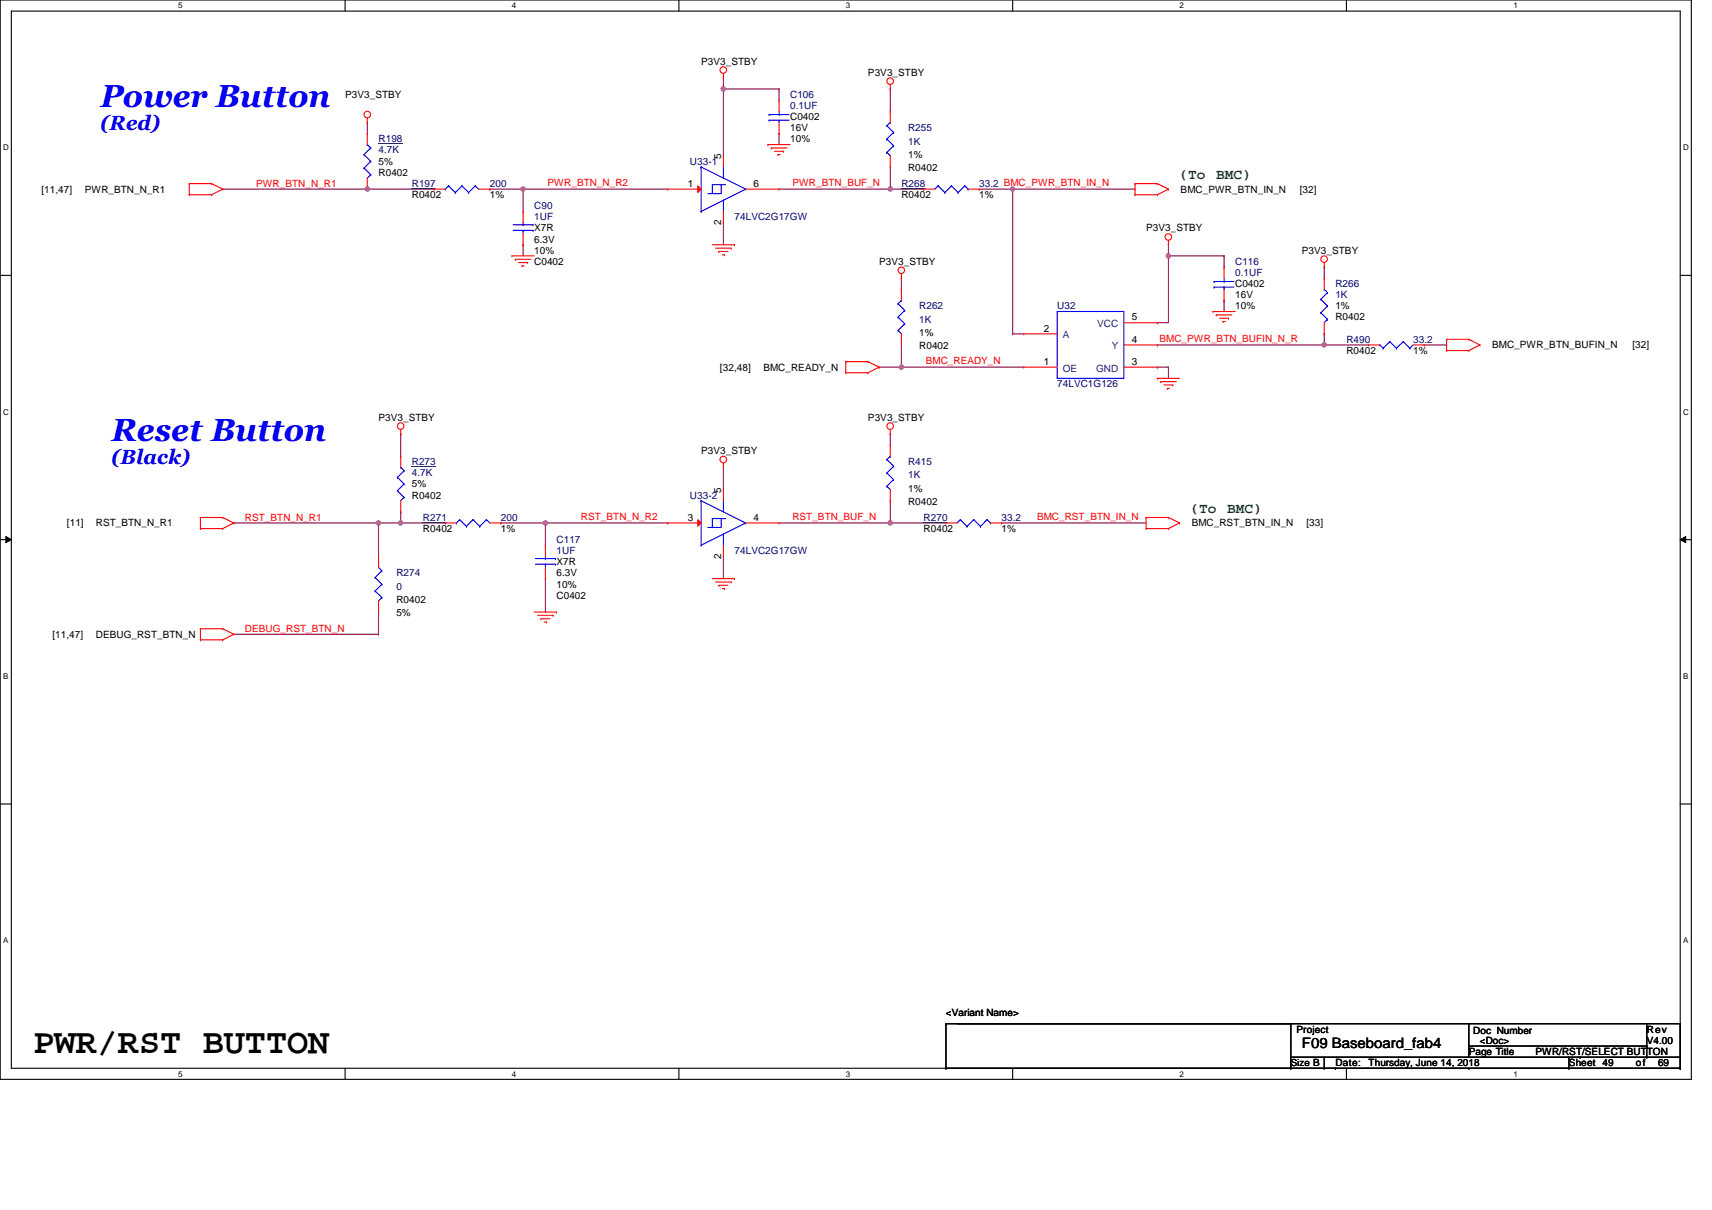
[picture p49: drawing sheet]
<svg xmlns="http://www.w3.org/2000/svg" width="297mm" height="210mm" viewBox="0 0 297 210" stroke-linecap="round" stroke-linejoin="round" font-family="sans-serif">
<defs><g id="words">
<text font-size="6.1" x="5.8" y="182.7">PWR/RST BUTTON</text>
<g font-size="5.5" fill="#00f">
<text x="17.4" y="18.6">Power Button</text>
<text x="19.3" y="76.5">Reset Button</text>
</g>
<g font-size="3.6" fill="#00f">
<text x="17.4" y="22.6">(Red)</text>
<text x="19.3" y="80.5">(Black)</text>
</g>
<g font-size="2.5" fill="#008000">
<text x="204.7" y="31.1">(To</text>
<text x="211" y="31.1">BMC)</text>
<text x="206.6" y="89">(To</text>
<text x="212.9" y="89">BMC)</text>
</g>
<text font-size="2.5" x="225.9" y="181.8">F09 Baseboard_fab4</text>
<g font-size="1.7">
<text x="121.6" y="11.2">P3V3_STBY</text>
<text x="59.9" y="17">P3V3_STBY</text>
<text x="150.6" y="13.1">P3V3_STBY</text>
<text x="137.1" y="20.8">C0402</text>
<text x="137.1" y="22.8">16V</text>
<text x="65.7" y="28.6">5%</text>
<text x="125.1" y="27.6" transform="rotate(-90 125.1 27.6)">5</text>
<text x="137.1" y="24.7">10%</text>
<text x="157.6" y="27.4">1%</text>
<text x="157.6" y="29.7">R0402</text>
<text x="7.2" y="33.4">[11,47]</text>
<text x="14.7" y="33.4">PWR_BTN_N_R1</text>
<text x="65.7" y="30.5">R0402</text>
<text x="71.5" y="34.4">R0402</text>
<text x="85" y="34.4">1%</text>
<text x="119.3" y="32.4">1</text>
<text x="130.7" y="32.4">6</text>
<text x="156.4" y="34.4">R0402</text>
<text x="169.9" y="34.4">1%</text>
<text x="204.8" y="33.4">BMC_PWR_BTN_IN_N</text>
<text x="225.5" y="33.4">[32]</text>
<text x="92.7" y="40.2">X7R</text>
<text x="125.1" y="39" transform="rotate(-90 125.1 39)">2</text>
<text x="198.9" y="40.2">P3V3_STBY</text>
<text x="92.7" y="45.9">C0402</text>
<text x="92.7" y="42.1">6.3V</text>
<text x="92.7" y="44">10%</text>
<text x="152.5" y="45.9">P3V3_STBY</text>
<text x="225.9" y="44">P3V3_STBY</text>
<text x="214.3" y="49.8">C0402</text>
<text x="214.3" y="51.7">16V</text>
<text x="214.3" y="53.7">10%</text>
<text x="231.7" y="53.7">1%</text>
<text x="159.5" y="58.3">1%</text>
<text x="181.1" y="57.5">2</text>
<text x="196.4" y="55.6">5</text>
<text x="196.4" y="59.4">4</text>
<text x="231.7" y="55.6">R0402</text>
<text x="124.9" y="64.3">[32,48]</text>
<text x="132.5" y="64.3">BMC_READY_N</text>
<text x="159.5" y="60.6">R0402</text>
<text x="181.1" y="63.3">1</text>
<text x="196.4" y="63.3">3</text>
<text x="233.6" y="61.4">R0402</text>
<text x="245.2" y="61.4">1%</text>
<text x="258.9" y="60.4">BMC_PWR_BTN_BUFIN_N</text>
<text x="283.2" y="60.4">[32]</text>
<text x="65.7" y="73">P3V3_STBY</text>
<text x="150.6" y="73">P3V3_STBY</text>
<text x="121.6" y="78.8">P3V3_STBY</text>
<text x="71.5" y="86.5">R0402</text>
<text x="71.5" y="84.5">5%</text>
<text x="125.1" y="85.5" transform="rotate(-90 125.1 85.5)">5</text>
<text x="157.6" y="85.3">1%</text>
<text x="157.6" y="87.6">R0402</text>
<text x="11.6" y="91.3">[11]</text>
<text x="16.6" y="91.3">RST_BTN_N_R1</text>
<text x="73.4" y="92.3">R0402</text>
<text x="86.9" y="92.3">1%</text>
<text x="119.3" y="90.3">3</text>
<text x="130.7" y="90.3">4</text>
<text x="160.2" y="92.3">R0402</text>
<text x="173.8" y="92.3">1%</text>
<text x="206.8" y="91.3">BMC_RST_BTN_IN_N</text>
<text x="226.7" y="91.3">[33]</text>
<text x="96.6" y="98.1">X7R</text>
<text x="96.6" y="100">6.3V</text>
<text x="96.6" y="101.9">10%</text>
<text x="125.1" y="96.9" transform="rotate(-90 125.1 96.9)">2</text>
<text x="68.8" y="104.6">R0402</text>
<text x="68.8" y="106.9">5%</text>
<text x="96.6" y="103.8">C0402</text>
<text x="9.1" y="110.6">[11,47]</text>
<text x="16.6" y="110.6">DEBUG_RST_BTN_N</text>
<text x="164.1" y="176.2">&lt;Variant Name&gt;</text>
<text x="224.9" y="179.1">Project</text>
<text x="255.6" y="179.3">Doc Number</text>
<text x="285.7" y="179.1">Rev</text>
<text x="224" y="184.9">Size B</text>
<text x="231.7" y="184.9">Date:</text>
<text x="237.5" y="184.9">Thursday, June 14, 2018</text>
<text x="254.8" y="183">Page Title</text>
<text x="256.8" y="181.1">&lt;Doc&gt;</text>
<text x="266.4" y="183">PWR/RST/SELECT BUTTON</text>
<text x="272.2" y="184.9">Sheet 49</text>
<text x="283.8" y="184.9">of</text>
<text x="285.7" y="181.1">V4.00</text>
<text x="287.7" y="184.9">69</text>
</g>
<g font-size="1.7" fill="#000080">
<text x="137.1" y="17">C106</text>
<text x="137.1" y="18.9">0.1UF</text>
<text x="157.6" y="22.8">R255</text>
<text x="65.7" y="24.7">R198</text>
<text x="65.7" y="26.6">4.7K</text>
<text x="119.7" y="28.6">U33-1</text>
<text x="157.6" y="25.1">1K</text>
<text x="71.5" y="32.4">R197</text>
<text x="85" y="32.4">200</text>
<text x="156.4" y="32.4">R268</text>
<text x="169.9" y="32.4">33.2 BMC_PWR_BTN_IN_N</text>
<text x="92.7" y="36.3">C90</text>
<text x="92.7" y="38.2">1UF</text>
<text x="127.4" y="38.2">74LVC2G17GW</text>
<text x="214.3" y="45.9">C116</text>
<text x="214.3" y="47.9">0.1UF</text>
<text x="159.5" y="53.7">R262</text>
<text x="183.4" y="53.7">U32</text>
<text x="231.7" y="49.8">R266</text>
<text x="231.7" y="51.7">1K</text>
<text x="159.5" y="56">1K</text>
<text x="233.6" y="59.5">R490</text>
<text x="245.2" y="59.5">33.2</text>
<text x="183.4" y="67.2">74LVC1G126</text>
<text x="71.5" y="80.7">R273</text>
<text x="71.5" y="82.6">4.7K</text>
<text x="157.6" y="80.7">R415</text>
<text x="157.6" y="83">1K</text>
<text x="119.7" y="86.5">U33-2</text>
<text x="73.4" y="90.3">R271</text>
<text x="86.9" y="90.3">200</text>
<text x="96.6" y="94.2">C117</text>
<text x="160.2" y="90.3">R270</text>
<text x="173.8" y="90.3">33.2</text>
<text x="68.8" y="100">R274</text>
<text x="96.6" y="96.1">1UF</text>
<text x="127.4" y="96.1">74LVC2G17GW</text>
<text x="68.8" y="102.3">0</text>
</g>
<g font-size="1.7" fill="#f00">
<text x="44.4" y="32.4">PWR_BTN_N_R1</text>
<text x="95" y="32.2">PWR_BTN_N_R2</text>
<text x="137.5" y="32.2">PWR_BTN_BUF_N</text>
<text x="201.2" y="59.2">BMC_PWR_BTN_BUFIN_N_R</text>
<text x="160.6" y="63.1">BMC_READY_N</text>
<text x="42.5" y="90.3">RST_BTN_N_R1</text>
<text x="100.8" y="90.1">RST_BTN_N_R2</text>
<text x="137.5" y="90.1">RST_BTN_BUF_N</text>
<text x="179.9" y="90.1">BMC_RST_BTN_IN_N</text>
<text x="42.5" y="109.6">DEBUG_RST_BTN_N</text>
</g>
<g font-size="1.7" fill="#004080">
<text x="184.4" y="58.7">A</text>
<text x="190.4" y="56.8">VCC</text>
<text x="184.4" y="64.5">OE</text>
<text x="190.2" y="64.5">GND</text>
<text x="192.9" y="60.6">Y</text>
</g>
<g font-size="1.4">
<text x="30.9" y="1.5">5</text>
<text x="88.8" y="1.5">4</text>
<text x="146.7" y="1.5">3</text>
<text x="204.7" y="1.5">2</text>
<text x="262.6" y="1.5">1</text>
<text x=".5" y="26.1">D</text>
<text x="292" y="26.1">D</text>
<text x=".5" y="71.9">C</text>
<text x="292" y="71.9">C</text>
<text x=".5" y="117.8">B</text>
<text x="292" y="117.8">B</text>
<text x=".5" y="163.6">A</text>
<text x="292" y="163.6">A</text>
<text x="30.9" y="186.8">5</text>
<text x="88.8" y="186.8">4</text>
<text x="146.7" y="186.8">3</text>
<text x="204.7" y="186.8">2</text>
<text x="262.6" y="186.8">1</text>
</g>
</g></defs>
<path d="M0 0h293.5v187.2h-293.5zM2 1.9h289.5v183.4h-289.5z" fill="none" stroke="#000" stroke-width=".19"/>
<g fill="#fff">
<path d="M30.9 .2h.8v1.6h-.8z"/>
<path d="M30.9 185.5h.8v1.6h-.8z"/>
</g>
<path d="M59.9 0v1.9M59.9 185.3v1.9" fill="none" stroke="#000" stroke-width=".19"/>
<g fill="#fff">
<path d="M88.8 .2h.8v1.6h-.8z"/>
<path d="M88.8 185.5h.8v1.6h-.8z"/>
</g>
<path d="M117.8 0v1.9M117.8 185.3v1.9" fill="none" stroke="#000" stroke-width=".19"/>
<g fill="#fff">
<path d="M146.7 .2h.8v1.6h-.8z"/>
<path d="M146.7 185.5h.8v1.6h-.8z"/>
</g>
<path d="M175.7 0v1.9M175.7 185.3v1.9" fill="none" stroke="#000" stroke-width=".19"/>
<g fill="#fff">
<path d="M204.7 .2h.7v1.6h-.7z"/>
<path d="M204.7 185.5h.7v1.6h-.7z"/>
</g>
<path d="M233.6 0v1.9M233.6 185.3v1.9" fill="none" stroke="#000" stroke-width=".19"/>
<g fill="#fff">
<path d="M262.6 .2h.7v1.6h-.7z"/>
<path d="M262.6 185.5h.7v1.6h-.7z"/>
<path d="M.5 24.8h1v1.6h-1z"/>
<path d="M292 24.8h1v1.6h-1z"/>
<path d="M.5 70.7h1v1.5h-1z"/>
<path d="M292 70.7h1v1.5h-1z"/>
</g>
<path d="M0 47.8h2M291.5 47.8h2" fill="none" stroke="#000" stroke-width=".19"/>
<g fill="#fff">
<path d="M.5 116.5h.9v1.6h-.9z"/>
<path d="M292 116.5h.9v1.6h-.9z"/>
</g>
<path d="M0 93.6h2M291.5 93.6h2" fill="none" stroke="#000" stroke-width=".19"/>
<path d="M1 93.1l1 .5-1 .5zM291.5 93.6l1-.5v1z" fill="#000"/>
<path d="M1 93.1l1 .5-1 .5zM291.5 93.6l1-.5v1z" fill="none" stroke="#000" stroke-width=".17"/>
<g fill="#fff">
<path d="M.5 162.4h.9v1.5h-.9z"/>
<path d="M292 162.4h.9v1.5h-.9z"/>
</g>
<path d="M0 139.5h2M291.5 139.5h2" fill="none" stroke="#000" stroke-width=".19"/>
<path d="M63.7 21.2h.1M63.7 21.2v2M90.8 32.8h.1M90.8 32.8h25.1" fill="none" stroke="#800040" stroke-width=".19"/>
<circle cx="90.7" cy="32.8" r=".38" fill="#f0f"/>
<circle cx="90.7" cy="32.8" r=".38" fill="none" stroke="#f0f" stroke-width=".19"/>
<path d="M63.7 32.8h.1M63.7 32.8h11.6M85 32.8h.1M85 32.8h5.8M90.8 32.8h.1M90.8 32.8v3.9M90.8 42.5h.1M90.8 42.5v1.9" fill="none" stroke="#800040" stroke-width=".19"/>
<circle cx="63.7" cy="32.8" r=".38" fill="#f0f"/>
<circle cx="63.7" cy="32.8" r=".38" fill="none" stroke="#f0f" stroke-width=".19"/>
<path d="M69.5 75.3h.1M69.5 75.3v3.8M69.5 88.8h.1M69.5 90.7h.1M69.5 88.8v1.9M69.5 90.7h7.8" fill="none" stroke="#800040" stroke-width=".19"/>
<circle cx="69.5" cy="90.7" r=".38" fill="#f0f"/>
<circle cx="69.5" cy="90.7" r=".38" fill="none" stroke="#f0f" stroke-width=".19"/>
<path d="M86.9 90.7h.1M86.9 90.7h29M94.6 90.7h.1M94.6 90.7v3.9M94.6 100.4h.1M94.6 100.4v5.8" fill="none" stroke="#800040" stroke-width=".19"/>
<circle cx="94.6" cy="90.7" r=".38" fill="#f0f"/>
<circle cx="94.6" cy="90.7" r=".38" fill="none" stroke="#f0f" stroke-width=".19"/>
<path d="M125.5 15.4h.1M125.5 15.4v11.6M125.5 38.6h.1M125.5 38.6v3.9M175.7 32.8h21.2M196.9 32.8h.1M65.7 90.7h.1M65.7 90.7h3.8" fill="none" stroke="#800040" stroke-width=".19"/>
<circle cx="125.5" cy="15.4" r=".38" fill="#f0f"/>
<circle cx="125.5" cy="15.4" r=".38" fill="none" stroke="#f0f" stroke-width=".19"/>
<path d="M125.5 15.4h.1M125.5 13.5h.1M125.5 15.4h9.7M125.5 13.5v1.9M135.2 23.2h.1M135.2 23.2v1.9M135.2 32.8h19.3M154.5 32.8h.1" fill="none" stroke="#800040" stroke-width=".19"/>
<circle cx="154.5" cy="32.8" r=".38" fill="#f0f"/>
<circle cx="154.5" cy="32.8" r=".38" fill="none" stroke="#f0f" stroke-width=".19"/>
<path d="M135.2 15.4h.1M135.2 15.4v2M125.5 96.5h.1M125.5 81.1h.1M125.5 81.1v3.8M125.5 96.5v3.9M135.2 90.7h19.3M154.5 90.7h.1" fill="none" stroke="#800040" stroke-width=".19"/>
<circle cx="154.5" cy="90.7" r=".38" fill="#f0f"/>
<circle cx="154.5" cy="90.7" r=".38" fill="none" stroke="#f0f" stroke-width=".19"/>
<path d="M202.7 44.4h.1M202.7 44.4h9.7M202.7 44.4v11.6M173.8 90.7h.1M173.8 90.7h25.1" fill="none" stroke="#800040" stroke-width=".19"/>
<circle cx="202.7" cy="44.4" r=".38" fill="#f0f"/>
<circle cx="202.7" cy="44.4" r=".38" fill="none" stroke="#f0f" stroke-width=".19"/>
<path d="M175.7 32.8h.1M175.7 32.8v25.1M200.8 56h.1M200.8 56h1.9M212.4 44.4h.1M212.4 44.4v1.9M156.4 63.7h.1M156.4 63.7h21.2M200.8 63.7h.1M200.8 63.7h1.9M202.7 63.7h.1M202.7 63.7v1.9" fill="none" stroke="#800040" stroke-width=".19"/>
<circle cx="175.7" cy="32.8" r=".38" fill="#f0f"/>
<circle cx="175.7" cy="32.8" r=".38" fill="none" stroke="#f0f" stroke-width=".19"/>
<g fill="none" stroke="#800040" stroke-width=".19">
<path d="M169.9 32.8h.1M169.9 32.8h5.8M175.7 57.9h.1M175.7 57.9h1.9M200.8 59.8h.1M202.7 42.5h.1M202.7 42.5v1.9M212.4 52.1h.1M212.4 52.1v1.9M229.8 46.3h.1M229.8 57.9h.1M229.8 57.9v1.9h-29"/>
<path d="M229.8 46.3v2M247.1 59.8h.1M247.1 59.8h3.9"/>
</g>
<circle cx="229.7" cy="59.8" r=".38" fill="#f0f"/>
<circle cx="229.7" cy="59.8" r=".38" fill="none" stroke="#f0f" stroke-width=".19"/>
<path d="M156.4 59.8v3.9M156.4 63.7h.1" fill="none" stroke="#800040" stroke-width=".19"/>
<circle cx="156.4" cy="63.7" r=".38" fill="#f0f"/>
<circle cx="156.4" cy="63.7" r=".38" fill="none" stroke="#f0f" stroke-width=".19"/>
<path d="M156.4 48.3h.1M156.4 48.3v1.9M152.5 63.7h.1M152.5 63.7h3.9M65.7 90.7h.1M65.7 90.7v5.8M65.7 106.2h.1M65.7 106.2v3.8" fill="none" stroke="#800040" stroke-width=".19"/>
<circle cx="65.7" cy="90.7" r=".38" fill="#f0f"/>
<circle cx="65.7" cy="90.7" r=".38" fill="none" stroke="#f0f" stroke-width=".19"/>
<g fill="none" stroke="#800040" stroke-width=".19">
<path d="M154.5 15.4h.1M154.5 15.4v3.9M38.6 32.8h25.1M63.7 32.8h.1M154.5 32.8h.1M154.5 29v3.8M154.5 32.8h5.7M160.2 32.8h.1M229.8 59.8h.1M229.8 59.8h7.7M154.5 75.3h.1M154.5 75.3v1.9"/>
<path d="M40.6 90.7h25.1M65.7 90.7h.1M154.5 90.7h.1M154.5 86.9v3.8M154.5 90.7h9.6M40.6 110h25.1M65.7 110h.1"/>
</g>
<g fill="none" stroke="#f00" stroke-width=".19">
<path d="M125.5 13.5h.1M125.5 12.7v.8M154.5 15.4h.1M154.5 14.7v.7M32.8 31.9h.1M32.8 33.8h.1M32.8 31.9h3.9M32.8 33.8h3.9M32.8 31.9v1.9M36.7 33.8h.1M36.7 31.9h.1M36.7 31.9l1.9 .9"/>
<path d="M38.6 32.8h.1M38.6 32.8l-1.9 1M63.7 21.2h.1M63.7 20.5v.7M133.2 25.1h.1M133.2 25.1h3.9M133.8 25.7h.1M133.8 25.7h2.7M134.4 26.2h1.5M135 26.8h.1M135 26.8h.4M135.9 26.2h.1"/>
<path d="M196.9 31.9h.1M196.9 33.8h.1M196.9 31.9h3.9M196.9 31.9v1.9M196.9 33.8h3.9M200.8 31.9h.1M200.8 33.8h.1M200.8 31.9l1.9 .9M202.7 32.8h.1M202.7 32.8l-1.9 1M88.8 44.4h.1M88.8 44.4h3.9"/>
<path d="M89.4 45h.1M89.4 45h2.7M90 45.6h1.5M90.6 46.1h.1M90.6 46.1h.3M91.5 45.6h.1M123.6 42.5h3.8M124.2 43.1h2.7M124.7 43.6h.1M124.7 43.6h1.6M125.3 44.2h.4M125.7 44.2h.1"/>
<path d="M126.9 43.1h.1M127.4 42.5h.1M156.4 48.3h.1M156.4 47.5v.8M202.7 42.5h.1M202.7 41.7v.8M210.5 54h.1M210.5 54h3.8M211 54.6h.1M211 54.6h2.7M211.6 55.2h1.5M212.2 55.8h.1"/>
<path d="M212.2 55.8h.4M213.1 55.2h.1M229.8 46.3h.1M229.8 45.6v.7M251 58.9h.1M251 58.9h3.8M251 58.9v1.9M254.8 58.9h.1M254.8 58.9l2 .9M256.8 59.8h.1M256.8 59.8l-2 1M69.5 75.3h.1"/>
<path d="M69.5 74.5v.8M146.7 62.7h.1M146.7 64.7h.1M146.7 64.7h3.9M146.7 62.7h3.9M146.7 62.7v2M150.6 64.7h.1M150.6 62.7h.1M150.6 62.7l1.9 1M152.5 63.7h.1M152.5 63.7l-1.9 1M154.5 75.3h.1"/>
<path d="M154.5 74.5v.8M200.8 65.6h.1M200.8 65.6h3.9M201.4 66.2h.1M201.4 66.2h2.7M201.9 66.8h1.6M202.5 67.4h.1M202.5 67.4h.4M203.5 66.8h.1M251 60.8h.1M251 60.8h3.8M254.8 60.8h.1"/>
<path d="M34.8 89.8h.1M34.8 91.7h.1M34.8 89.8h3.8M34.8 91.7h3.8M34.8 89.8v1.9M38.6 91.7h.1M38.6 89.8h.1M38.6 89.8l2 .9M40.6 90.7h.1M40.6 90.7l-2 1M125.5 81.1h.1M125.5 80.3v.8"/>
<path d="M164.1 90.7h.1M164.1 90.7h1.9M171.8 90.7h2M173.8 90.7h.1M198.9 89.8h.1M198.9 91.7h.1M198.9 89.8h3.8M198.9 89.8v1.9M198.9 91.7h3.8M202.7 89.8h.1M202.7 91.7h.1M202.7 89.8l2 .9"/>
<path d="M204.7 90.7h.1M204.7 90.7l-2 1M34.8 109.1h.1M34.8 111h.1M34.8 111h3.8M34.8 109.1h3.8M34.8 109.1v1.9M38.6 111h.1M38.6 109.1h.1M38.6 109.1l2 .9M40.6 110h.1M40.6 110l-2 1"/>
<path d="M92.7 106.2h3.9M93.3 106.7h2.7M93.8 107.3h.1M93.8 107.3h1.6M94.4 107.9h.4M94.8 107.9h.1M96 106.7h.1M96.6 106.2h.1M123.6 100.4h3.8M124.2 101h2.7M124.7 101.5h.1M124.7 101.5h1.6"/>
<path d="M125.3 102.1h.4M125.7 102.1h.1M126.9 101h.1M127.4 100.4h.1"/>
<circle cx="63.7" cy="19.9" r=".57"/>
<circle cx="125.5" cy="12.1" r=".57"/>
<circle cx="154.5" cy="14.1" r=".57"/>
<circle cx="156.4" cy="46.9" r=".57"/>
<circle cx="202.7" cy="41.1" r=".57"/>
<circle cx="229.7" cy="45" r=".57"/>
<circle cx="69.5" cy="73.9" r=".57"/>
<circle cx="125.5" cy="79.7" r=".57"/>
<circle cx="154.5" cy="73.9" r=".57"/>
</g>
<g fill="none" stroke="#000" stroke-width=".19">
<path d="M164.1 177.6h.1M164.1 177.6h127.4M164.1 177.6v7.7M224 177.6h.1M224 177.6v7.7M254.8 177.6h.1M254.8 177.6v5.8M285.7 177.6v5.8M291.5 177.6h.1M291.5 177.6v7.7M164.1 185.3h.1M164.1 185.3h127.4"/>
<path d="M224 185.3h.1M224 183.4h67.5M229.8 185.3h.1M229.8 183.4v1.9M231.7 185.3h.1M254.8 185.3h.1M254.8 181.5h30.9M272.2 185.3h.1M272.2 183.4v1.9M274.1 183.4h.1M285.7 181.5h.1M285.7 183.4h.1"/>
<path d="M291.5 185.3h.1M291.5 183.4h.1"/>
</g>
<g fill="none" stroke="#00f" stroke-width=".19">
<path d="M121.6 94.6h.1M121.6 86.9h.1M121.6 86.9l7.8 3.8M121.6 86.9v7.7M125.1 90v1.5h-2.3M125.5 86.9h.1M125.5 92.6h.1M125.5 86.9v1.9M125.5 92.6v2M125.9 90h-2.3v1.5M129.4 90.7h.1M129.4 90.7l-7.8 3.9"/>
<path d="M166.6 90.1h.1M166.6 90.1l-.6 .6M166.6 90.1l1.2 1.2M167.8 91.3h.1M168.9 90.1h.1M168.9 90.1l-1.1 1.2M168.9 90.1l1.2 1.2M170.1 91.3h.1M171.3 90.1h.1M171.3 90.1l-1.2 1.2M171.3 90.1l.5 .6M171.8 90.7h.1"/>
</g>
<path d="M160.2 90.6h4.2" fill="none" stroke="#000080" stroke-width=".17"/>
<path d="M121.1 90.1l.5 .6-.5 .6z" fill="#f00"/>
<g fill="none" stroke="#f00" stroke-width=".19">
<path d="M135.2 17.4h.1M135.2 17.4v1.9M63.7 32.8h.1M63.7 23.2h.1M63.7 23.2v1.9M63.7 30.9v1.9M75.3 32.8h.1M75.3 32.8h2M83 32.8h2M85 32.8h.1M135.2 23.2h.1M135.2 21.2v2"/>
<path d="M156.4 59.8h.1M156.4 50.2h.1M156.4 50.2v1.9M156.4 57.9v1.9M229.8 57.9h.1M229.8 48.3h.1M229.8 48.3v1.9M229.8 56v1.9M69.5 79.1h.1M69.5 79.1v2M65.7 96.5h.1M65.7 96.5v1.9"/>
<path d="M69.5 88.8h.1M69.5 86.9v1.9M77.3 90.7h.1M77.3 90.7h1.9M85 90.7h1.9M86.9 90.7h.1M94.6 94.6h.1M94.6 94.6v1.9M94.6 98.4v2M115.9 90.7h.1M115.9 90.7h5.7M121.1 90.1l.5 .6-.5 .6z"/>
<path d="M125.5 96.5h.1M125.5 84.9h.1M125.5 84.9v2M125.5 94.6v1.9M129.4 90.7h5.8M135.2 90.7h.1M65.7 106.2h.1M65.7 104.2v2M94.6 100.4h.1"/>
</g>
<g fill="none" stroke="#00f" stroke-width=".19">
<path d="M133.4 19.9h.1M133.4 19.9h3.5M135.2 19.9h.1M135.2 19.3v.6M63.2 29.1h.1M63.2 26.8h.1M63.2 29.1l1.1 1.2M63.2 26.8l1.1 1.2M63.7 25.1h.1M63.7 25.1l.6 .6M64.3 30.3h.1M64.3 28h.1"/>
<path d="M64.3 25.7h.1M64.3 30.3l-.6 .6M64.3 28l-1.1 1.1M64.3 25.7l-1.1 1.1M77.3 32.8h.1M77.8 32.2h.1M77.8 32.2l1.2 1.2M77.8 32.2l-.5 .6M79 33.4h.1M80.2 32.2h.1M80.2 32.2l1.1 1.2M80.2 32.2l-1.2 1.2"/>
<path d="M81.3 33.4h.1M82.5 32.2h.1M82.5 32.2l.5 .6M82.5 32.2l-1.2 1.2M121.6 36.7h.1M121.6 29h.1M121.6 29l7.8 3.8M121.6 29v7.7M125.1 32v1.6h-2.3M125.5 29h.1M125.5 34.7h.1M125.5 29v1.9"/>
<path d="M125.5 34.7v2M125.9 32h-2.3v1.6M129.4 32.8h.1M129.4 32.8l-7.8 3.9M133.4 20.8h.1M133.4 20.8h3.5M135.2 20.8h.1M135.2 20.8v.4M155.8 57.3h.1M155.8 55h.1M155.8 52.7h.1M155.8 57.3l.6 .6"/>
<path d="M155.8 55l1.2 1.2M155.8 52.7l1.2 1.1M156.4 52.1h.1M156.4 52.1l-.6 .6M157 56.2h.1M157 53.8h.1M157 56.2l-1.2 1.1M157 53.8l-1.2 1.2M229.2 54.3h.1M229.2 51.9h.1M229.2 54.3l1.1 1.1M229.2 51.9l1.1 1.2"/>
<path d="M229.8 50.2h.1M229.8 50.2l.5 .6M230.3 55.4h.1M230.3 53.1h.1M230.3 50.8h.1M230.3 55.4l-.5 .6M230.3 53.1l-1.1 1.2M230.3 50.8l-1.1 1.1M65.7 98.4l.5 .6M66.2 99h.1M66.2 99l-1.1 1.2M69 85.1h.1"/>
<path d="M69 82.8h.1M69 85.1l1.1 1.2M69 82.8l1.1 1.2M69.5 81.1h.1M69.5 81.1l.6 .6M70.1 86.3h.1M70.1 84h.1M70.1 81.7h.1M70.1 86.3l-.6 .6M70.1 84l-1.1 1.1M70.1 81.7l-1.1 1.1M79.2 90.7h.1"/>
<path d="M79.8 90.1h.1M79.8 90.1l1.1 1.2M79.8 90.1l-.6 .6M80.9 91.3h.1M82.1 90.1h.1M82.1 90.1l1.1 1.2M82.1 90.1l-1.2 1.2M83.2 91.3h.1M84.4 90.1h.1M84.4 90.1l.6 .6M84.4 90.1l-1.2 1.2M92.9 97.9h3.5"/>
<path d="M92.9 96.9h3.5M94.6 96.9h.1M94.6 97.9h.1M94.6 96.5v.4M94.6 97.9v.5M96.4 97.9h.1M96.4 96.9h.1M65.1 100.2h.1M65.1 102.5h.1M65.1 100.2l1.1 1.1M65.1 102.5l1.1 1.2M65.7 104.2h.1"/>
<path d="M66.2 101.3h.1M66.2 103.7h.1M66.2 101.3l-1.1 1.2M66.2 103.7l-.5 .5"/>
</g>
<path d="M65.7 25h4.1M71.5 32.7h4.1M71.5 80.9h4.1M73.4 90.6h4.2" fill="none" stroke="#000080" stroke-width=".17"/>
<path d="M121.1 32.2l.5 .6-.5 .6z" fill="#f00"/>
<g fill="none" stroke="#f00" stroke-width=".19">
<path d="M154.5 19.3h.1M154.5 19.3v1.9M90.8 36.7h.1M90.8 36.7v1.9M115.9 32.8h.1M115.9 32.8h5.7M121.1 32.2l.5 .6-.5 .6zM125.5 38.6h.1M125.5 27h.1M125.5 27v2M125.5 36.7v1.9M129.4 32.8h5.8"/>
<path d="M135.2 32.8h.1M154.5 29h.1M154.5 27v2M160.2 32.8h.1M160.2 32.8h2M168 32.8h1.9M169.9 32.8h.1M90.8 42.5h.1M90.8 40.5v2M177.6 57.9h.1M177.6 57.9h5.8M195 56h5.8"/>
<path d="M195 59.8h5.8M200.8 56h.1M200.8 59.8h.1M212.4 52.1h.1M212.4 46.3h.1M212.4 46.3v2M212.4 50.2v1.9M237.5 59.8h.1M237.5 59.8h1.9M245.2 59.8h1.9M247.1 59.8h.1M154.5 77.2h.1"/>
<path d="M154.5 77.2v1.9M177.6 63.7h.1M177.6 63.7h5.8M195 63.7h5.8M200.8 63.7h.1M154.5 86.9h.1M154.5 84.9v2"/>
</g>
<g fill="none" stroke="#00f" stroke-width=".19">
<path d="M89 40h3.5M89 39h3.5M90.8 39h.1M90.8 40h.1M90.8 38.6v.4M90.8 40v.5M92.5 40h.1M92.5 39h.1M153.9 26.4h.1M153.9 24.1h.1M153.9 21.8h.1M153.9 26.4l.6 .6"/>
<path d="M153.9 24.1l1.1 1.2M153.9 21.8l1.1 1.2M154.5 21.2h.1M154.5 21.2l-.6 .6M155 25.3h.1M155 23h.1M155 25.3l-1.1 1.1M155 23l-1.1 1.1M162.8 32.2h.1M162.8 32.2l-.6 .6M162.8 32.2l1.1 1.2M163.9 33.4h.1"/>
<path d="M165.1 32.2h.1M165.1 32.2l-1.2 1.2M165.1 32.2l1.1 1.2M166.2 33.4h.1M167.4 32.2h.1M167.4 32.2l-1.2 1.2M167.4 32.2l.6 .6M168 32.8h.1M183.4 54h11.6v11.6h-11.6zM210.6 48.8h.1M210.6 49.8h.1M210.6 48.8h3.5"/>
<path d="M210.6 49.8h3.5M212.4 49.8h.1M212.4 48.8h.1M212.4 48.3v.5M212.4 49.8v.4M239.4 59.8h.1M239.4 59.8l.6 .6M241.1 59.3h.1M241.1 59.3l1.2 1.1M241.1 59.3l-1.1 1.1M243.5 59.3h.1M243.5 59.3l1.1 1.1"/>
<path d="M243.5 59.3l-1.2 1.1M245.2 59.8l-.6 .6M153.9 79.7h.1M153.9 79.7l1.1 1.2M154.5 79.1h.1M154.5 79.1l-.6 .6M240 60.4h.1M242.3 60.4h.1M244.6 60.4h.1M153.9 84.3h.1M153.9 82h.1M153.9 84.3l.6 .6"/>
<path d="M153.9 82l1.1 1.2M155 83.2h.1M155 80.9h.1M155 83.2l-1.1 1.1M155 80.9l-1.1 1.1"/>
</g>
<path d="M156.4 32.7h4.2" fill="none" stroke="#000080" stroke-width=".17"/>
<circle cx="90.7" cy="32.8" r=".38" fill="#f0f"/>
<circle cx="90.7" cy="32.8" r=".38" fill="none" stroke="#f0f" stroke-width=".19"/>
<circle cx="63.7" cy="32.8" r=".38" fill="#f0f"/>
<circle cx="63.7" cy="32.8" r=".38" fill="none" stroke="#f0f" stroke-width=".19"/>
<circle cx="69.5" cy="90.7" r=".38" fill="#f0f"/>
<circle cx="69.5" cy="90.7" r=".38" fill="none" stroke="#f0f" stroke-width=".19"/>
<circle cx="94.6" cy="90.7" r=".38" fill="#f0f"/>
<circle cx="94.6" cy="90.7" r=".38" fill="none" stroke="#f0f" stroke-width=".19"/>
<circle cx="125.5" cy="15.4" r=".38" fill="#f0f"/>
<circle cx="125.5" cy="15.4" r=".38" fill="none" stroke="#f0f" stroke-width=".19"/>
<circle cx="154.5" cy="32.8" r=".38" fill="#f0f"/>
<circle cx="154.5" cy="32.8" r=".38" fill="none" stroke="#f0f" stroke-width=".19"/>
<circle cx="154.5" cy="90.7" r=".38" fill="#f0f"/>
<circle cx="154.5" cy="90.7" r=".38" fill="none" stroke="#f0f" stroke-width=".19"/>
<circle cx="202.7" cy="44.4" r=".38" fill="#f0f"/>
<circle cx="202.7" cy="44.4" r=".38" fill="none" stroke="#f0f" stroke-width=".19"/>
<circle cx="175.7" cy="32.8" r=".38" fill="#f0f"/>
<circle cx="175.7" cy="32.8" r=".38" fill="none" stroke="#f0f" stroke-width=".19"/>
<circle cx="229.7" cy="59.8" r=".38" fill="#f0f"/>
<circle cx="229.7" cy="59.8" r=".38" fill="none" stroke="#f0f" stroke-width=".19"/>
<circle cx="156.4" cy="63.7" r=".38" fill="#f0f"/>
<circle cx="156.4" cy="63.7" r=".38" fill="none" stroke="#f0f" stroke-width=".19"/>
<circle cx="65.7" cy="90.7" r=".38" fill="#f0f"/>
<circle cx="65.7" cy="90.7" r=".38" fill="none" stroke="#f0f" stroke-width=".19"/>
<use href="#words"/>
</svg>
